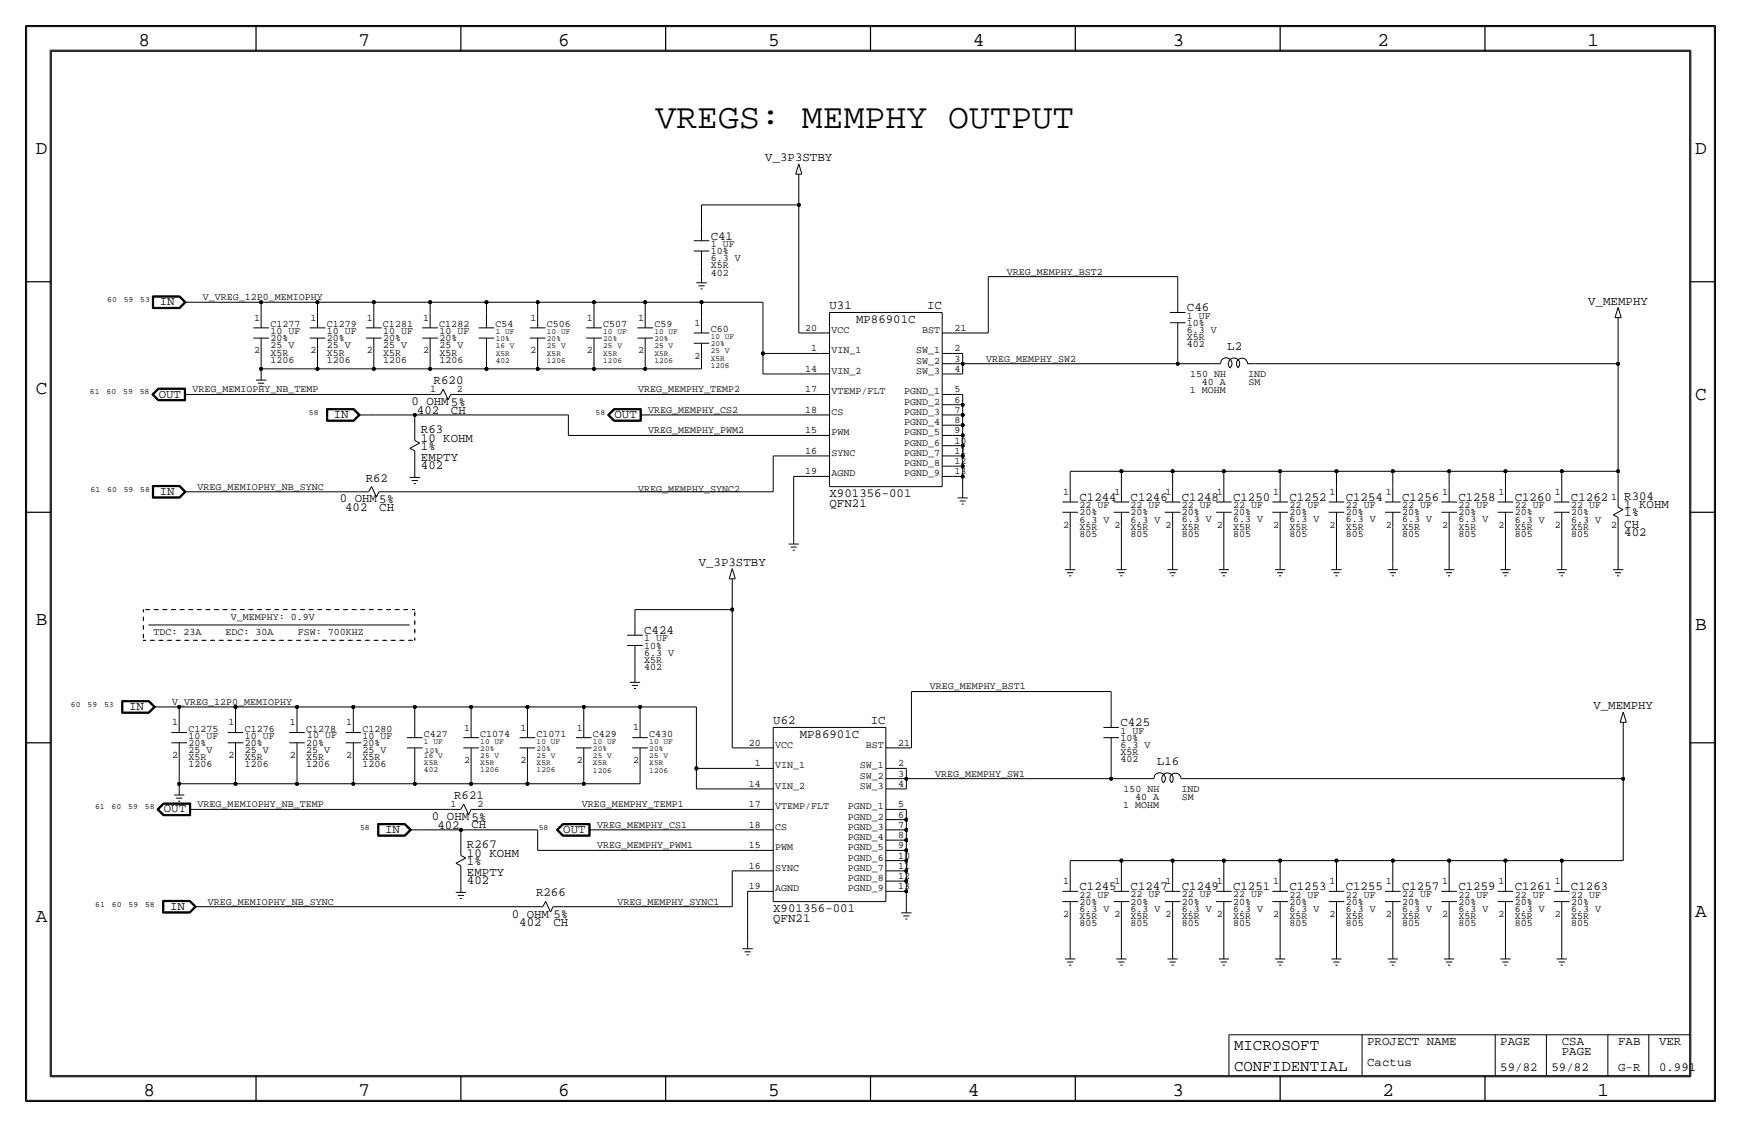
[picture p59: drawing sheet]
<svg xmlns="http://www.w3.org/2000/svg" width="432mm" height="279mm" viewBox="0 0 432 279" stroke-linecap="round" stroke-linejoin="round" font-family="sans-serif">
<defs><g id="words">
<text font-size="8.6" x="162.6" y="31.8">VREGS: MEMPHY OUTPUT</text>
<g font-size="4.8">
<text x="34.3" y="11.4">8</text>
<text x="88.9" y="11.4">7</text>
<text x="138.5" y="11.4">6</text>
<text x="190.5" y="11.4">5</text>
<text x="241.3" y="11.4">4</text>
<text x="290.8" y="11.4">3</text>
<text x="341.6" y="11.4">2</text>
<text x="393.7" y="11.4">1</text>
<text x="8.9" y="38.1">D</text>
<text x="420.4" y="38.1">D</text>
<text x="8.9" y="97.8">C</text>
<text x="420.4" y="99.1">C</text>
<text x="8.9" y="154.9">B</text>
<text x="420.4" y="156.2">B</text>
<text x="420.4" y="227.3">A</text>
<text x="8.9" y="228.6">A</text>
<text x="35.6" y="271.8">8</text>
<text x="88.9" y="271.8">7</text>
<text x="138.4" y="271.8">6</text>
<text x="190.5" y="271.8">5</text>
<text x="240" y="271.8">4</text>
<text x="290.8" y="271.8">3</text>
<text x="342.9" y="271.8">2</text>
<text x="396.2" y="271.8">1</text>
</g>
<g font-size="3.9">
<text x="306.1" y="260.4">MICROSOFT</text>
<text x="306.1" y="265.4">CONFIDENTIAL</text>
</g>
<g font-size="3.1">
<text x="189.8" y="40">V_3P3STBY</text>
<text x="176.3" y="59.4">C41</text>
<text x="39.6" y="75.7">IN</text>
<text x="205.7" y="76.7">U31</text>
<text x="229.9" y="76.7">IC</text>
<text x="294.4" y="77.2">C46</text>
<text x="393.9" y="75.5">V_MEMPHY</text>
<text x="212.3" y="80">MP86901C</text>
<text x="304.4" y="86.8">L2</text>
<text x="107.6" y="95.3">R620</text>
<text x="39.4" y="98.6">OUT</text>
<text x="102.1" y="100.3">0 OHM 5%</text>
<text x="82.8" y="103.6">IN</text>
<text x="103.4" y="102.6">402</text>
<text x="104.4" y="107.4">R63</text>
<text x="111.8" y="102.5">CH</text>
<text x="152.4" y="103.6">OUT</text>
<text x="104.4" y="111.5">1%</text>
<text x="104.4" y="109.5">10 KOHM</text>
<text x="90.7" y="119.4">R62</text>
<text x="104.4" y="116.3">402</text>
<text x="104.4" y="114.3">EMPTY</text>
<text x="39.6" y="122.7">IN</text>
<text x="84.3" y="124.5">0 OHM 5%</text>
<text x="205.7" y="125.7">QFN21</text>
<text x="205.7" y="123.2">X901356-001</text>
<text x="267.7" y="124.2">C1244</text>
<text x="280.4" y="124.2">C1246</text>
<text x="293.1" y="124.2">C1248</text>
<text x="305.8" y="124.2">C1250</text>
<text x="319.8" y="124.2">C1252</text>
<text x="333.8" y="124.2">C1254</text>
<text x="347.7" y="124.2">C1256</text>
<text x="361.7" y="124.2">C1258</text>
<text x="375.7" y="124.2">C1260</text>
<text x="389.6" y="124.2">C1262</text>
<text x="402.8" y="126">1 KOHM</text>
<text x="402.8" y="124">R304</text>
<text x="85.6" y="126.7">402</text>
<text x="94.1" y="126.6">CH</text>
<text x="402.8" y="130.8">CH</text>
<text x="402.8" y="128">1%</text>
<text x="402.8" y="132.8">402</text>
<text x="173.3" y="140.3">V_3P3STBY</text>
<text x="159.8" y="157.2">C424</text>
<text x="32" y="176">IN</text>
<text x="191.8" y="179.6">U62</text>
<text x="216" y="179.6">IC</text>
<text x="395.2" y="175.9">V_MEMPHY</text>
<text x="198.3" y="182.9">MP86901C</text>
<text x="277.9" y="180.1">C425</text>
<text x="286.9" y="189.6">L16</text>
<text x="40.6" y="201.4">OUT</text>
<text x="107.1" y="203.2">0 OHM 5%</text>
<text x="112.6" y="198.1">R621</text>
<text x="95.5" y="206.5">IN</text>
<text x="108.5" y="205.5">402</text>
<text x="116.9" y="205.4">CH</text>
<text x="139.7" y="206.5">OUT</text>
<text x="115.8" y="214.4">1%</text>
<text x="115.8" y="212.3">10 KOHM</text>
<text x="115.8" y="210.3">R267</text>
<text x="115.8" y="219.2">402</text>
<text x="115.8" y="217.2">EMPTY</text>
<text x="267.7" y="220.7">C1245</text>
<text x="280.4" y="220.7">C1247</text>
<text x="293.1" y="220.7">C1249</text>
<text x="305.8" y="220.7">C1251</text>
<text x="319.8" y="220.7">C1253</text>
<text x="333.8" y="220.7">C1255</text>
<text x="347.7" y="220.7">C1257</text>
<text x="361.7" y="220.7">C1259</text>
<text x="375.7" y="220.7">C1261</text>
<text x="389.6" y="220.7">C1263</text>
<text x="42.2" y="225.6">IN</text>
<text x="126.9" y="227.6">0 OHM 5%</text>
<text x="133" y="222.3">R266</text>
<text x="191.8" y="226.1">X901356-001</text>
<text x="128.8" y="229.6">402</text>
<text x="137.2" y="229.5">CH</text>
<text x="191.8" y="228.6">QFN21</text>
<text x="339.1" y="259.1">PROJECT NAME</text>
<text x="372.1" y="259.1">PAGE</text>
<text x="387.4" y="259.1">CSA</text>
<text x="387.4" y="261.6">PAGE</text>
<text x="401.3" y="259.1">FAB</text>
<text x="411.5" y="259.1">VER</text>
<text x="339.1" y="264.2">Cactus</text>
<text x="372.1" y="265.4">59/82</text>
<text x="384.8" y="265.4">59/82</text>
<text x="401.3" y="265.4">G-R</text>
<text x="411.5" y="265.4">0.991</text>
</g>
<g font-size="2.5">
<text x="176.3" y="61.2">1 UF</text>
<text x="176.3" y="64.8">6.3 V</text>
<text x="176.3" y="63">10%</text>
<text x="176.3" y="68.3">402</text>
<text x="176.3" y="66.5">X5R</text>
<text x="249.7" y="68.1">VREG_MEMPHY_BST2</text>
<text x="50.3" y="74.4">V_VREG_12P0_MEMIOPHY</text>
<text x="63" y="79.5">1</text>
<text x="67" y="81">C1277</text>
<text x="67.1" y="82.8">10 UF</text>
<text x="77" y="79.5">1</text>
<text x="81" y="81">C1279</text>
<text x="81" y="82.8">10 UF</text>
<text x="91" y="79.5">1</text>
<text x="95" y="81">C1281</text>
<text x="95" y="82.8">10 UF</text>
<text x="104.9" y="79.5">1</text>
<text x="109" y="81">C1282</text>
<text x="109" y="82.8">10 UF</text>
<text x="122.9" y="81">C54</text>
<text x="131.6" y="79.5">1</text>
<text x="135.6" y="81">C506</text>
<text x="145.6" y="79.5">1</text>
<text x="149.6" y="81">C507</text>
<text x="158.3" y="79.5">1</text>
<text x="162.3" y="81">C59</text>
<text x="172.2" y="80.8">1</text>
<text x="176.3" y="82.3">C60</text>
<text x="199.7" y="82">20</text>
<text x="206.2" y="82.6">VCC</text>
<text x="228.7" y="82.6">BST</text>
<text x="236.7" y="82">21</text>
<text x="294.4" y="79">1 UF</text>
<text x="294.4" y="82.5">6.3 V</text>
<text x="294.4" y="80.8">10%</text>
<text x="63" y="87.6">2</text>
<text x="67.1" y="84.6">20%</text>
<text x="67.1" y="89.9">1206</text>
<text x="67.1" y="88.1">X5R</text>
<text x="67.1" y="86.4">25 V</text>
<text x="77" y="87.6">2</text>
<text x="81" y="84.6">20%</text>
<text x="81" y="88.1">X5R</text>
<text x="81" y="86.4">25 V</text>
<text x="81" y="89.9">1206</text>
<text x="91" y="87.6">2</text>
<text x="95" y="86.4">25 V</text>
<text x="95" y="88.1">X5R</text>
<text x="95" y="89.9">1206</text>
<text x="95" y="84.6">20%</text>
<text x="104.9" y="87.6">2</text>
<text x="109" y="86.4">25 V</text>
<text x="109" y="88.1">X5R</text>
<text x="109" y="89.9">1206</text>
<text x="109" y="84.6">20%</text>
<text x="131.6" y="87.6">2</text>
<text x="145.6" y="87.6">2</text>
<text x="158.3" y="87.6">2</text>
<text x="172.2" y="88.9">2</text>
<text x="201.2" y="87.1">1</text>
<text x="206.2" y="87.6">VIN_1</text>
<text x="227.2" y="87.6">SW_1</text>
<text x="236.7" y="89.7">3</text>
<text x="236.7" y="87.1">2</text>
<text x="244.6" y="89.7">VREG_MEMPHY_SW2</text>
<text x="294.4" y="84.3">X5R</text>
<text x="294.4" y="86.1">402</text>
<text x="199.7" y="92.2">14</text>
<text x="206.2" y="92.7">VIN_2</text>
<text x="227.2" y="92.7">SW_3</text>
<text x="227.2" y="90.2">SW_2</text>
<text x="236.7" y="92.2">4</text>
<text x="295.2" y="93.5">150 NH</text>
<text x="298.1" y="95.5">40 A</text>
<text x="309.6" y="93.6">IND</text>
<text x="309.6" y="95.5">SM</text>
<text x="47.8" y="97.3">VREG_MEMIOPHY_NB_TEMP</text>
<text x="106.7" y="97.3">1</text>
<text x="113.3" y="97.3">2</text>
<text x="158.2" y="97.3">VREG_MEMPHY_TEMP2</text>
<text x="199.7" y="97.3">17</text>
<text x="206.2" y="97.8">VTEMP/FLT</text>
<text x="224.2" y="100.3">PGND_2</text>
<text x="224.2" y="97.8">PGND_1</text>
<text x="236.7" y="99.8">6</text>
<text x="236.7" y="97.3">5</text>
<text x="295.1" y="97.5">1 MOHM</text>
<text x="160.8" y="107.4">VREG_MEMPHY_PWM2</text>
<text x="160.8" y="102.4">VREG_MEMPHY_CS2</text>
<text x="199.7" y="107.4">15</text>
<text x="199.7" y="102.3">18</text>
<text x="206.2" y="102.9">CS</text>
<text x="206.2" y="107.9">PWM</text>
<text x="224.2" y="107.9">PGND_5</text>
<text x="224.2" y="105.4">PGND_4</text>
<text x="224.2" y="102.9">PGND_3</text>
<text x="236.7" y="107.4">9</text>
<text x="236.7" y="104.9">8</text>
<text x="236.7" y="102.3">7</text>
<text x="199.7" y="112.5">16</text>
<text x="206.2" y="113">SYNC</text>
<text x="224.2" y="113">PGND_7</text>
<text x="224.2" y="110.5">PGND_6</text>
<text x="236.7" y="112.5">11</text>
<text x="236.7" y="110">10</text>
<text x="199.7" y="117.6">19</text>
<text x="206.2" y="118.1">AGND</text>
<text x="224.2" y="118.1">PGND_9</text>
<text x="224.2" y="115.6">PGND_8</text>
<text x="236.7" y="117.6">13</text>
<text x="236.7" y="115">12</text>
<text x="49" y="121.4">VREG_MEMIOPHY_NB_SYNC</text>
<text x="158.3" y="121.9">VREG_MEMPHY_SYNC2</text>
<text x="263.7" y="122.7">1</text>
<text x="267.7" y="126">22 UF</text>
<text x="276.4" y="122.7">1</text>
<text x="280.4" y="126">22 UF</text>
<text x="289.1" y="122.7">1</text>
<text x="293.1" y="126">22 UF</text>
<text x="301.8" y="122.7">1</text>
<text x="305.8" y="126">22 UF</text>
<text x="315.8" y="122.7">1</text>
<text x="319.8" y="126">22 UF</text>
<text x="329.7" y="122.7">1</text>
<text x="333.8" y="126">22 UF</text>
<text x="343.7" y="122.7">1</text>
<text x="347.7" y="126">22 UF</text>
<text x="357.7" y="122.7">1</text>
<text x="361.7" y="126">22 UF</text>
<text x="371.6" y="122.7">1</text>
<text x="375.7" y="126">22 UF</text>
<text x="385.6" y="122.7">1</text>
<text x="389.6" y="126">22 UF</text>
<text x="399.6" y="124">1</text>
<text x="263.7" y="130.8">2</text>
<text x="267.7" y="131.3">X5R</text>
<text x="267.7" y="127.8">20%</text>
<text x="267.7" y="129.5">6.3 V</text>
<text x="276.4" y="130.8">2</text>
<text x="280.4" y="129.5">6.3 V</text>
<text x="280.4" y="127.8">20%</text>
<text x="280.4" y="131.3">X5R</text>
<text x="289.1" y="130.8">2</text>
<text x="293.1" y="127.7">20%</text>
<text x="293.1" y="131.3">X5R</text>
<text x="293.1" y="129.5">6.3 V</text>
<text x="301.8" y="130.8">2</text>
<text x="305.8" y="131.3">X5R</text>
<text x="305.8" y="129.5">6.3 V</text>
<text x="305.8" y="127.8">20%</text>
<text x="315.8" y="130.8">2</text>
<text x="319.8" y="131.3">X5R</text>
<text x="319.8" y="127.8">20%</text>
<text x="319.8" y="129.5">6.3 V</text>
<text x="329.7" y="130.8">2</text>
<text x="333.8" y="127.8">20%</text>
<text x="333.8" y="131.3">X5R</text>
<text x="333.8" y="129.5">6.3 V</text>
<text x="343.7" y="130.8">2</text>
<text x="347.7" y="127.8">20%</text>
<text x="347.7" y="131.3">X5R</text>
<text x="347.7" y="129.5">6.3 V</text>
<text x="357.7" y="130.8">2</text>
<text x="361.7" y="127.8">20%</text>
<text x="361.7" y="131.3">X5R</text>
<text x="361.7" y="129.5">6.3 V</text>
<text x="371.6" y="130.8">2</text>
<text x="375.7" y="131.3">X5R</text>
<text x="375.7" y="127.8">20%</text>
<text x="375.7" y="129.5">6.3 V</text>
<text x="385.6" y="130.8">2</text>
<text x="389.6" y="129.5">6.3 V</text>
<text x="389.6" y="127.8">20%</text>
<text x="389.6" y="131.3">X5R</text>
<text x="399.6" y="130.8">2</text>
<text x="267.7" y="133.1">805</text>
<text x="280.4" y="133.1">805</text>
<text x="293.1" y="133.1">805</text>
<text x="305.8" y="133.1">805</text>
<text x="319.8" y="133.1">805</text>
<text x="333.8" y="133.1">805</text>
<text x="347.7" y="133.1">805</text>
<text x="361.7" y="133.1">805</text>
<text x="375.7" y="133.1">805</text>
<text x="389.6" y="133.1">805</text>
<text x="57.2" y="153.7">V_MEMPHY: 0.9V</text>
<text x="38.1" y="157.5">TDC: 23A</text>
<text x="56" y="157.5">EDC: 30A</text>
<text x="73.8" y="157.5">FSW: 700KHZ</text>
<text x="159.8" y="159">1 UF</text>
<text x="159.8" y="160.8">10%</text>
<text x="159.8" y="162.6">6.3 V</text>
<text x="159.8" y="164.3">X5R</text>
<text x="159.8" y="166.1">402</text>
<text x="230.6" y="170.9">VREG_MEMPHY_BST1</text>
<text x="42.7" y="174.8">V_VREG_12P0_MEMIOPHY</text>
<text x="42.7" y="179.8">1</text>
<text x="56.7" y="179.8">1</text>
<text x="71.9" y="179.8">1</text>
<text x="85.9" y="179.8">1</text>
<text x="46.7" y="181.4">C1275</text>
<text x="46.7" y="184.9">20%</text>
<text x="46.7" y="183.1">10 UF</text>
<text x="60.7" y="181.4">C1276</text>
<text x="60.7" y="183.1">10 UF</text>
<text x="60.7" y="184.9">20%</text>
<text x="75.9" y="181.4">C1278</text>
<text x="75.9" y="184.9">20%</text>
<text x="76.2" y="182.9">10 UF</text>
<text x="89.9" y="181.4">C1280</text>
<text x="89.9" y="184.9">20%</text>
<text x="89.9" y="183.1">10 UF</text>
<text x="105.2" y="182.6">C427</text>
<text x="115.1" y="181.1">1</text>
<text x="119.1" y="182.6">C1074</text>
<text x="129.1" y="181.1">1</text>
<text x="133.1" y="182.6">C1071</text>
<text x="143" y="181.1">1</text>
<text x="147.1" y="182.6">C429</text>
<text x="157" y="181.1">1</text>
<text x="161" y="182.6">C430</text>
<text x="185.7" y="184.9">20</text>
<text x="192.3" y="185.4">VCC</text>
<text x="214.7" y="185.4">BST</text>
<text x="222.8" y="184.9">21</text>
<text x="277.9" y="183.6">10%</text>
<text x="277.9" y="181.9">1 UF</text>
<text x="277.9" y="185.4">6.3 V</text>
<text x="42.7" y="188">2</text>
<text x="46.7" y="190.2">1206</text>
<text x="46.7" y="188.5">X5R</text>
<text x="46.7" y="186.7">25 V</text>
<text x="56.7" y="188">2</text>
<text x="60.7" y="186.7">25 V</text>
<text x="60.7" y="188.5">X5R</text>
<text x="60.7" y="190.2">1206</text>
<text x="71.9" y="188">2</text>
<text x="75.9" y="190.2">1206</text>
<text x="75.9" y="188.5">X5R</text>
<text x="75.9" y="186.7">25 V</text>
<text x="85.9" y="188">2</text>
<text x="89.9" y="188.5">X5R</text>
<text x="89.9" y="190.2">1206</text>
<text x="89.9" y="186.7">25 V</text>
<text x="115.1" y="189.2">2</text>
<text x="129.1" y="189.2">2</text>
<text x="143" y="189.2">2</text>
<text x="157" y="189.2">2</text>
<text x="187.2" y="190">1</text>
<text x="192.3" y="190.5">VIN_1</text>
<text x="213.2" y="190.5">SW_1</text>
<text x="222.8" y="190">2</text>
<text x="277.9" y="187.2">X5R</text>
<text x="277.9" y="189">402</text>
<text x="185.7" y="195.1">14</text>
<text x="192.3" y="195.6">VIN_2</text>
<text x="213.2" y="195.6">SW_3</text>
<text x="213.2" y="193">SW_2</text>
<text x="222.8" y="195.1">4</text>
<text x="222.8" y="192.5">3</text>
<text x="231.9" y="192.5">VREG_MEMPHY_SW1</text>
<text x="278.6" y="196.3">150 NH</text>
<text x="293.1" y="196.4">IND</text>
<text x="49" y="200.1">VREG_MEMIOPHY_NB_TEMP</text>
<text x="111.7" y="200.2">1</text>
<text x="118.4" y="200.2">2</text>
<text x="144.3" y="200.2">VREG_MEMPHY_TEMP1</text>
<text x="185.7" y="200.2">17</text>
<text x="192.3" y="200.7">VTEMP/FLT</text>
<text x="210.3" y="203.2">PGND_2</text>
<text x="210.3" y="200.7">PGND_1</text>
<text x="222.8" y="202.7">6</text>
<text x="222.8" y="200.1">5</text>
<text x="278.6" y="200.4">1 MOHM</text>
<text x="281.6" y="198.4">40 A</text>
<text x="293.1" y="198.4">SM</text>
<text x="148.1" y="205.2">VREG_MEMPHY_CS1</text>
<text x="185.7" y="205.2">18</text>
<text x="192.3" y="205.7">CS</text>
<text x="210.3" y="208.3">PGND_4</text>
<text x="210.3" y="205.7">PGND_3</text>
<text x="222.8" y="207.8">8</text>
<text x="222.8" y="205.2">7</text>
<text x="148.1" y="210.3">VREG_MEMPHY_PWM1</text>
<text x="185.7" y="215.4">16</text>
<text x="185.7" y="210.3">15</text>
<text x="192.3" y="215.9">SYNC</text>
<text x="192.3" y="210.8">PWM</text>
<text x="210.3" y="215.9">PGND_7</text>
<text x="210.3" y="213.4">PGND_6</text>
<text x="210.3" y="210.8">PGND_5</text>
<text x="222.8" y="215.4">11</text>
<text x="222.8" y="212.8">10</text>
<text x="222.8" y="210.3">9</text>
<text x="185.7" y="220.5">19</text>
<text x="192.3" y="221">AGND</text>
<text x="210.3" y="221">PGND_9</text>
<text x="210.3" y="218.4">PGND_8</text>
<text x="222.8" y="220.5">13</text>
<text x="222.8" y="217.9">12</text>
<text x="263.7" y="219.2">1</text>
<text x="276.4" y="219.2">1</text>
<text x="289.1" y="219.2">1</text>
<text x="301.8" y="219.2">1</text>
<text x="315.8" y="219.2">1</text>
<text x="329.7" y="219.2">1</text>
<text x="343.7" y="219.2">1</text>
<text x="357.7" y="219.2">1</text>
<text x="371.6" y="219.2">1</text>
<text x="385.6" y="219.2">1</text>
<text x="51.6" y="224.3">VREG_MEMIOPHY_NB_SYNC</text>
<text x="153.2" y="224.3">VREG_MEMPHY_SYNC1</text>
<text x="263.7" y="227.3">2</text>
<text x="267.7" y="222.5">22 UF</text>
<text x="267.7" y="224.3">20%</text>
<text x="267.7" y="226.1">6.3 V</text>
<text x="267.7" y="227.8">X5R</text>
<text x="276.4" y="227.3">2</text>
<text x="280.4" y="226.1">6.3 V</text>
<text x="280.4" y="224.3">20%</text>
<text x="280.4" y="222.5">22 UF</text>
<text x="280.4" y="227.8">X5R</text>
<text x="289.1" y="227.3">2</text>
<text x="293.1" y="227.8">X5R</text>
<text x="293.1" y="222.5">22 UF</text>
<text x="293.1" y="224.3">20%</text>
<text x="293.1" y="226.1">6.3 V</text>
<text x="301.8" y="227.3">2</text>
<text x="305.8" y="222.5">22 UF</text>
<text x="305.8" y="224.3">20%</text>
<text x="305.8" y="226.1">6.3 V</text>
<text x="305.8" y="227.8">X5R</text>
<text x="315.8" y="227.3">2</text>
<text x="319.8" y="222.5">22 UF</text>
<text x="319.8" y="224.3">20%</text>
<text x="319.8" y="227.8">X5R</text>
<text x="319.8" y="226.1">6.3 V</text>
<text x="329.7" y="227.3">2</text>
<text x="333.8" y="222.5">22 UF</text>
<text x="333.8" y="226.1">6.3 V</text>
<text x="333.8" y="224.3">20%</text>
<text x="333.8" y="227.8">X5R</text>
<text x="343.7" y="227.3">2</text>
<text x="347.7" y="224.3">20%</text>
<text x="347.7" y="222.5">22 UF</text>
<text x="347.7" y="227.8">X5R</text>
<text x="347.7" y="226.1">6.3 V</text>
<text x="357.7" y="227.3">2</text>
<text x="361.7" y="227.8">X5R</text>
<text x="361.7" y="224.3">20%</text>
<text x="361.7" y="222.5">22 UF</text>
<text x="361.7" y="226.1">6.3 V</text>
<text x="371.6" y="227.3">2</text>
<text x="375.7" y="226.1">6.3 V</text>
<text x="375.7" y="222.5">22 UF</text>
<text x="375.7" y="224.3">20%</text>
<text x="375.7" y="227.8">X5R</text>
<text x="385.6" y="227.3">2</text>
<text x="389.6" y="224.3">20%</text>
<text x="389.6" y="222.5">22 UF</text>
<text x="389.6" y="227.8">X5R</text>
<text x="389.6" y="226.1">6.3 V</text>
<text x="267.7" y="229.6">805</text>
<text x="280.4" y="229.6">805</text>
<text x="293.1" y="229.6">805</text>
<text x="305.8" y="229.6">805</text>
<text x="319.8" y="229.6">805</text>
<text x="333.8" y="229.6">805</text>
<text x="347.7" y="229.6">805</text>
<text x="361.7" y="229.6">805</text>
<text x="375.7" y="229.6">805</text>
<text x="389.6" y="229.6">805</text>
</g>
<g font-size="2">
<text x="26.6" y="74.9">60</text>
<text x="30.7" y="74.9">59</text>
<text x="34.8" y="74.9">53</text>
<text x="122.9" y="82.8">1 UF</text>
<text x="135.6" y="82.8">10 UF</text>
<text x="149.6" y="82.8">10 UF</text>
<text x="162.3" y="82.8">10 UF</text>
<text x="122.9" y="84.6">10%</text>
<text x="122.9" y="86.4">16 V</text>
<text x="122.9" y="89.9">402</text>
<text x="122.9" y="88.1">X5R</text>
<text x="135.6" y="88.1">X5R</text>
<text x="135.6" y="86.4">25 V</text>
<text x="135.6" y="89.9">1206</text>
<text x="135.6" y="84.6">20%</text>
<text x="149.6" y="88.1">X5R</text>
<text x="149.6" y="84.6">20%</text>
<text x="149.6" y="86.4">25 V</text>
<text x="149.6" y="89.9">1206</text>
<text x="162.3" y="88.1">X5R</text>
<text x="162.3" y="84.6">20%</text>
<text x="162.3" y="86.4">25 V</text>
<text x="162.3" y="89.9">1206</text>
<text x="176.3" y="89.4">X5R</text>
<text x="176.3" y="85.9">20%</text>
<text x="176.3" y="87.6">25 V</text>
<text x="176.3" y="84.1">10 UF</text>
<text x="176.3" y="91.2">1206</text>
<text x="22.3" y="97.8">61</text>
<text x="26.4" y="97.8">60</text>
<text x="30.5" y="97.8">59</text>
<text x="34.6" y="97.8">58</text>
<text x="76.6" y="102.9">58</text>
<text x="147.7" y="102.9">58</text>
<text x="22.5" y="121.9">61</text>
<text x="26.6" y="121.9">60</text>
<text x="30.7" y="121.9">59</text>
<text x="34.8" y="121.9">58</text>
<text x="17.6" y="175.3">60</text>
<text x="21.7" y="175.3">59</text>
<text x="25.8" y="175.3">53</text>
<text x="105.2" y="184.4">1 UF</text>
<text x="119.1" y="184.4">10 UF</text>
<text x="133.1" y="184.4">10 UF</text>
<text x="147.1" y="184.4">10 UF</text>
<text x="161" y="184.4">10 UF</text>
<text x="105.2" y="188">16 V</text>
<text x="105.2" y="191.5">402</text>
<text x="105.2" y="189.7">X5R</text>
<text x="105.4" y="186.7">10%</text>
<text x="119.1" y="186.2">20%</text>
<text x="119.1" y="188">25 V</text>
<text x="119.1" y="189.7">X5R</text>
<text x="119.1" y="191.5">1206</text>
<text x="133.1" y="191.5">1206</text>
<text x="133.1" y="189.7">X5R</text>
<text x="133.1" y="188">25 V</text>
<text x="133.1" y="186.2">20%</text>
<text x="147.1" y="191.5">1206</text>
<text x="147.1" y="189.7">X5R</text>
<text x="147.1" y="188">25 V</text>
<text x="147.1" y="186.2">20%</text>
<text x="161" y="186.2">20%</text>
<text x="161" y="191.5">1206</text>
<text x="161" y="189.7">X5R</text>
<text x="161" y="188">25 V</text>
<text x="23.6" y="200.7">61</text>
<text x="27.7" y="200.7">60</text>
<text x="31.8" y="200.7">59</text>
<text x="35.9" y="200.7">58</text>
<text x="89.3" y="205.7">58</text>
<text x="133.6" y="205.7">58</text>
<text x="23.6" y="224.8">61</text>
<text x="27.7" y="224.8">60</text>
<text x="31.9" y="224.8">59</text>
<text x="36" y="224.8">58</text>
</g>
</g></defs>
<!-- layer: Nets -->
<g fill="none" stroke="#000" stroke-width=".25">
<path d="M174 50.8h24.1zM174 50.8v5.1zM198.1 50.8v31.7zM198.1 44.5v6.3zM48.3 74.9h16.5zM64.8 74.9h13.9zM64.8 74.9v2.6zM78.7 74.9h14zM78.7 74.9v2.6zM92.7 74.9h14zM92.7 74.9v2.6zM106.7 74.9h13.9z"/>
<path d="M106.7 74.9v2.6zM120.6 74.9h12.7zM120.6 74.9v2.6zM133.3 74.9h14zM133.3 74.9v2.6zM147.3 74.9h12.7zM147.3 74.9v2.6zM160 74.9h14zM160 74.9v2.6zM174 74.9h15.2zM174 74.9v3.8zM174 66v2.6z"/>
<path d="M189.2 74.9v12.7zM245.1 68.6v14zM245.1 68.6h47zM292.1 68.6v5.1zM48.3 97.8h58.4zM64.8 91.4h13.9zM64.8 87.6v3.8zM64.8 91.4v1.3zM78.7 91.4h14zM78.7 87.6v3.8zM92.7 91.4h14zM92.7 87.6v3.8z"/>
<path d="M106.7 91.4h13.9zM106.7 87.6v3.8zM114.3 97.8h88.9zM120.6 91.4h12.7zM120.6 87.6v3.8zM133.3 91.4h14zM133.3 87.6v3.8zM147.3 91.4h12.7zM147.3 87.6v3.8zM160 91.4h14zM160 87.6v3.8zM174 88.9v2.5z"/>
<path d="M189.2 87.6h14zM189.2 87.6v5.1zM189.2 92.7h14zM198.1 82.5h5.1zM236.2 82.5h8.9zM236.2 87.6h2.6zM236.2 92.7h2.6zM236.2 97.8h2.6zM236.2 90.2h2.6zM238.8 87.6v2.6zM238.8 90.2h53.3zM238.8 90.2v2.5z"/>
<path d="M238.8 97.8v2.5zM292.1 90.2h8.9zM292.1 83.8v6.4zM311.1 90.2h90.2zM401.3 90.2v26.6zM401.3 80v10.2zM91.4 102.9h11.5zM102.9 102.9h38.1zM102.9 102.9v3.8zM102.9 114.3v2.5zM141 102.9v5zM141 107.9h62.2z"/>
<path d="M161.3 102.9h41.9zM191.8 113v8.9zM191.8 113h11.4zM196.8 118.1h6.4zM196.8 118.1v15.3zM236.2 115.6h2.6zM236.2 118.1h2.6zM236.2 113h2.6zM236.2 110.5h2.6zM236.2 107.9h2.6zM236.2 102.9h2.6zM236.2 100.3h2.6z"/>
<path d="M236.2 105.4h2.6zM238.8 113v2.6zM238.8 115.6v2.5zM238.8 118.1v3.8zM238.8 110.5v2.5zM238.8 107.9v2.6zM238.8 105.4v2.5zM238.8 102.9v2.5zM238.8 100.3v2.6zM265.4 116.8h12.7zM265.4 116.8v3.8zM278.1 116.8v3.9z"/>
<path d="M278.1 116.8h12.7zM290.8 116.8h12.7zM290.8 116.8v3.9zM303.5 116.8h14zM303.5 116.8v3.9zM317.5 116.8h14zM317.5 116.8v3.9zM331.5 116.8h13.9zM331.5 116.8v3.9zM345.4 116.8h14zM345.4 116.8v3.9zM359.4 116.8v3.9z"/>
<path d="M359.4 116.8h14zM373.4 116.8h13.9zM373.4 116.8v3.9zM387.3 116.8h14zM387.3 116.8v3.9zM401.3 116.8v6.4zM48.3 121.9h40.6zM96.5 121.9h95.3zM265.4 130.8v8.9zM278.1 130.8v8.9zM290.8 130.8v8.9zM303.5 130.8v8.9z"/>
<path d="M317.5 130.8v8.9zM331.5 130.8v8.9zM345.4 130.8v8.9zM359.4 130.8v8.9zM373.4 130.8v8.9zM387.3 130.8v8.9zM401.3 130.8v8.9zM36.8 154.9h64.8zM157.5 151.1h24.1zM157.5 151.1v2.6zM181.6 151.1v34.3zM181.6 144.8v6.3z"/>
<path d="M40.6 175.3h3.8zM44.4 175.3h14zM44.4 175.3v2.5zM58.4 175.3h15.3zM58.4 175.3v2.5zM73.7 175.3h13.9zM73.7 175.3v2.5zM87.6 175.3h15.3zM87.6 175.3v2.5zM102.9 175.3h13.9zM102.9 175.3v3.8zM116.8 175.3h14z"/>
<path d="M116.8 175.3v3.8zM130.8 175.3h14zM130.8 175.3v3.8zM144.8 175.3h13.9zM144.8 175.3v3.8zM157.5 163.8v3.8zM158.7 175.3h14zM158.7 175.3v3.8zM172.7 175.3v15.2zM226.1 171.4v14zM226.1 171.4h49.5zM275.6 171.4v5.1z"/>
<path d="M44.4 194.3h14zM44.4 188v6.3zM44.4 194.3v1.3zM58.4 194.3h15.3zM58.4 188v6.3zM73.7 194.3h13.9zM73.7 188v6.3zM87.6 194.3h15.3zM87.6 188v6.3zM102.9 194.3h13.9zM102.9 189.2v5.1zM116.8 194.3h14z"/>
<path d="M116.8 189.2v5.1zM130.8 194.3h14zM130.8 189.2v5.1zM144.8 189.2v5.1zM144.8 194.3h13.9zM158.7 189.2v5.1zM172.7 190.5h16.5zM172.7 190.5v5.1zM172.7 195.6h16.5zM181.6 185.4h7.6zM222.2 185.4h3.9zM222.2 190.5h2.6z"/>
<path d="M222.2 195.6h2.6zM222.3 193h2.5zM224.8 190.5v2.5zM224.8 193h50.8zM224.8 193v2.6zM275.6 193h8.9zM275.6 186.7v6.3zM294.6 193h108zM402.6 193v20.4zM402.6 180.3v12.7zM49.5 200.7h62.3zM104.1 205.7h10.2z"/>
<path d="M114.3 217.2v2.5zM114.3 205.7v3.8zM114.3 205.7h19zM119.4 200.7h69.8zM133.3 210.8h55.9zM133.3 205.7v5.1zM148.6 205.7h40.6zM181.6 215.9h7.6zM181.6 215.9v8.9zM222.2 215.9h2.6zM222.2 218.4h2.6zM222.2 213.4h2.6z"/>
<path d="M222.2 210.8h2.6zM222.2 208.3h2.6zM222.2 205.7h2.6zM222.2 203.2h2.6zM222.3 200.7h2.5zM224.8 213.4v2.5zM224.8 215.9v2.5zM224.8 218.4v2.6zM224.8 210.8v2.6zM224.8 208.3v2.5zM224.8 205.7v2.6zM224.8 203.2v2.5z"/>
<path d="M224.8 200.7v2.5zM265.4 213.4h12.7zM265.4 213.4v3.8zM278.1 213.4v3.8zM278.1 213.4h12.7zM290.8 213.4h12.7zM290.8 213.4v3.8zM303.5 213.4h14zM303.5 213.4v3.8zM317.5 213.4h14zM317.5 213.4v3.8zM331.5 213.4v3.8z"/>
<path d="M331.5 213.4h13.9zM345.4 213.4h14zM345.4 213.4v3.8zM359.4 213.4v3.8zM359.4 213.4h14zM373.4 213.4h13.9zM373.4 213.4v3.8zM387.3 213.4h15.3zM387.3 213.4v3.8zM50.8 224.8h81.3zM139.7 224.8h41.9zM185.4 221h3.8z"/>
<path d="M185.4 221v12.7zM222.2 221h2.6zM224.8 221v3.8zM265.4 227.3v8.9zM278.1 227.3v8.9zM290.8 227.3v8.9zM303.5 227.3v8.9zM317.5 227.3v8.9zM331.5 227.3v8.9zM345.4 227.3v8.9zM359.4 227.3v8.9zM373.4 227.3v8.9z"/>
<path d="M387.3 227.3v8.9z"/>
</g>
<path d="M35.6 158.8h67.3zM35.6 151.1v7.6zM35.6 151.1h67.3zM102.9 151.1v7.7z" fill="none" stroke="#000" stroke-width=".25" stroke-dasharray=".7 1.4" stroke-linecap="butt"/>
<g fill="#000" stroke="#000" stroke-width=".25">
<circle cx="198.1" cy="50.8" r=".41"/>
<circle cx="64.8" cy="74.9" r=".41"/>
<circle cx="78.7" cy="74.9" r=".41"/>
<circle cx="92.7" cy="74.9" r=".41"/>
<circle cx="106.7" cy="74.9" r=".41"/>
<circle cx="120.6" cy="74.9" r=".41"/>
<circle cx="133.3" cy="74.9" r=".41"/>
<circle cx="147.3" cy="74.9" r=".41"/>
<circle cx="160" cy="74.9" r=".41"/>
<circle cx="174" cy="74.9" r=".41"/>
<circle cx="64.8" cy="91.4" r=".41"/>
<circle cx="78.7" cy="91.4" r=".41"/>
<circle cx="92.7" cy="91.4" r=".41"/>
<circle cx="106.7" cy="91.4" r=".41"/>
<circle cx="120.6" cy="91.4" r=".41"/>
<circle cx="133.3" cy="91.4" r=".41"/>
<circle cx="147.3" cy="91.4" r=".41"/>
<circle cx="160" cy="91.4" r=".41"/>
<circle cx="189.2" cy="87.6" r=".41"/>
<circle cx="238.8" cy="90.2" r=".41"/>
<circle cx="292.1" cy="90.2" r=".41"/>
<circle cx="401.3" cy="90.2" r=".41"/>
<circle cx="102.9" cy="102.9" r=".41"/>
<circle cx="238.8" cy="115.6" r=".41"/>
<circle cx="238.8" cy="108" r=".41"/>
<circle cx="238.8" cy="118.1" r=".41"/>
<circle cx="238.8" cy="102.9" r=".41"/>
<circle cx="238.8" cy="110.5" r=".41"/>
<circle cx="238.8" cy="113" r=".41"/>
<circle cx="238.8" cy="100.3" r=".41"/>
<circle cx="238.8" cy="105.4" r=".41"/>
<circle cx="278.1" cy="116.8" r=".41"/>
<circle cx="290.8" cy="116.8" r=".41"/>
<circle cx="303.5" cy="116.8" r=".41"/>
<circle cx="317.5" cy="116.8" r=".41"/>
<circle cx="331.5" cy="116.8" r=".41"/>
<circle cx="345.4" cy="116.8" r=".41"/>
<circle cx="359.4" cy="116.8" r=".41"/>
<circle cx="373.4" cy="116.8" r=".41"/>
<circle cx="387.3" cy="116.8" r=".41"/>
<circle cx="401.3" cy="116.8" r=".41"/>
<circle cx="181.6" cy="151.1" r=".41"/>
<circle cx="44.4" cy="175.3" r=".41"/>
<circle cx="58.4" cy="175.3" r=".41"/>
<circle cx="73.7" cy="175.3" r=".41"/>
<circle cx="87.6" cy="175.3" r=".41"/>
<circle cx="102.9" cy="175.3" r=".41"/>
<circle cx="116.8" cy="175.3" r=".41"/>
<circle cx="130.8" cy="175.3" r=".41"/>
<circle cx="144.8" cy="175.3" r=".41"/>
<circle cx="158.7" cy="175.3" r=".41"/>
<circle cx="44.4" cy="194.3" r=".41"/>
<circle cx="58.4" cy="194.3" r=".41"/>
<circle cx="73.7" cy="194.3" r=".41"/>
<circle cx="87.6" cy="194.3" r=".41"/>
<circle cx="102.9" cy="194.3" r=".41"/>
<circle cx="116.8" cy="194.3" r=".41"/>
<circle cx="130.8" cy="194.3" r=".41"/>
<circle cx="144.8" cy="194.3" r=".41"/>
<circle cx="172.7" cy="190.5" r=".41"/>
<circle cx="224.8" cy="193" r=".41"/>
<circle cx="275.6" cy="193" r=".41"/>
<circle cx="402.6" cy="193" r=".41"/>
<circle cx="114.3" cy="205.7" r=".41"/>
<circle cx="224.8" cy="218.4" r=".41"/>
<circle cx="224.8" cy="213.4" r=".41"/>
<circle cx="224.8" cy="205.7" r=".41"/>
<circle cx="224.8" cy="203.2" r=".41"/>
<circle cx="224.8" cy="208.3" r=".41"/>
<circle cx="224.8" cy="210.8" r=".41"/>
<circle cx="224.8" cy="215.9" r=".41"/>
<circle cx="278.1" cy="213.4" r=".41"/>
<circle cx="290.8" cy="213.4" r=".41"/>
<circle cx="303.5" cy="213.4" r=".41"/>
<circle cx="317.5" cy="213.4" r=".41"/>
<circle cx="331.5" cy="213.4" r=".41"/>
<circle cx="345.4" cy="213.4" r=".41"/>
<circle cx="359.4" cy="213.4" r=".41"/>
<circle cx="373.4" cy="213.4" r=".41"/>
<circle cx="387.3" cy="213.4" r=".41"/>
<circle cx="224.8" cy="221" r=".41"/>
</g>
<!-- layer: Components -->
<g fill="none" stroke="#000" stroke-width=".25">
<path d="M172.1 59.7h3.8zM174 55.9v3.8zM197.4 43.2h1.5zM198.1 43.2v1.3zM198.1 40.6l.8 2.6zM198.1 40.6l-.7 2.6zM37.8 73.4v3.1zM37.8 76.5h6.8zM37.8 73.4h6.8zM37.9 73.5h6.7zM37.9 73.5v2.9zM37.9 76.4h6.7z"/>
<path d="M38 73.6h6.5zM38 73.6v2.7zM38 76.3h6.5zM38.1 73.7h6.4zM38.1 73.7v2.5zM38.1 76.2h6.4zM44.5 73.7l1.2 1.2zM44.5 76.3l1.4-1.4zM44.5 73.6l1.4 1.3zM44.6 76.4l1.4-1.5zM44.6 73.5l1.4 1.4zM44.6 73.4l1.6 1.5z"/>
<path d="M44.6 76.5l1.6-1.6zM45.7 74.9l-1.2 1.3zM45.7 74.9h2.6zM64.8 77.5v3.8zM78.7 77.5v3.8zM92.7 77.5v3.8zM106.7 77.5v3.8zM120.7 77.5v3.8zM133.4 77.5v3.8zM147.3 77.5v3.8zM160 77.5v3.8zM172.1 62.2h3.8z"/>
<path d="M172.7 70.1h2.6zM173.2 70.9h1.6zM173.7 71.6h.5zM174 68.6v1.5zM174 62.2v3.8zM174 78.7v3.9zM205.7 77.5h28zM205.7 77.5v43.2zM233.7 77.5v43.2zM290.2 77.5h3.8zM292.1 73.7v3.8zM400.6 78.7h1.5z"/>
<path d="M401.3 76.2l-.7 2.5zM401.3 78.7v1.3zM401.3 76.2l.8 2.5zM37.6 97.8l1.6-1.6zM37.6 97.8l1.6 1.6zM37.8 97.8l1.5 1.5zM37.8 97.8l1.5-1.5zM37.9 97.8l1.4-1.4zM37.9 97.8l1.4 1.4zM38.1 97.8l1.3-1.3zM38.1 97.8l1.3 1.3zM39.2 96.2h6.8z"/>
<path d="M39.2 99.4h6.8zM39.3 99.3h6.6zM39.3 96.3h6.6zM39.3 96.4h6.5zM39.3 99.2h6.5zM39.4 96.5h6.3zM39.4 99.1h6.3zM45.7 97.8h2.6zM45.7 96.5v2.6zM45.8 96.4v2.8zM45.9 96.3v3zM46 96.2v3.2z"/>
<path d="M62.8 81.3h3.9zM62.8 83.8h3.9zM63.5 94.2h2.5zM64 95h1.5zM64.5 95.8h.5zM64.8 83.8v3.8zM64.8 92.7v1.5zM76.8 81.3h3.9zM76.8 83.8h3.9zM78.7 83.8v3.8zM90.8 81.3h3.8zM90.8 83.8h3.8z"/>
<path d="M92.7 83.8v3.8zM104.7 81.3h3.9zM104.7 83.8h3.9zM106.7 97.8h2.5zM106.7 83.8v3.8zM109.9 96.5l1.3 2.6zM109.9 96.5l-.7 1.3zM111.8 97.8l-.6 1.3zM111.8 97.8h2.5zM118.7 81.3h3.9zM118.7 83.8h3.9zM120.7 83.8v3.8z"/>
<path d="M131.4 81.3h3.9zM131.4 83.8h3.9zM133.4 83.8v3.8zM145.4 81.3h3.9zM145.4 83.8h3.9zM147.3 83.8v3.8zM158.1 81.3h3.9zM158.1 83.8h3.9zM160 83.8v3.8zM172.1 82.6h3.8zM172.1 85.1h3.8zM174 85.1v3.8z"/>
<path d="M203.2 82.6h2.5zM203.2 97.8h2.5zM203.2 92.7h2.5zM203.2 87.6h2.5zM233.7 82.6h2.5zM233.7 97.8h2.5zM233.7 92.7h2.5zM233.7 90.2h2.5zM233.7 87.6h2.5zM290.2 80h3.8zM292.1 80v3.8zM301 90.2h1.7z"/>
<path d="M302.7 90.1a1.41 1.41 0 0 1 2-1.2 1.41 1.41 0 0 1 .4 2.3 1.42 1.42 0 0 1-.1-2 1.42 1.42 0 0 1 2 0 1.42 1.42 0 0 1 0 2M309.4 90.2h1.8zM309.4 90.2a1.38 1.38 0 0 0-1.9-1.3 1.38 1.38 0 0 0-.4 2.3M81 101.3v3.1zM81 104.4h6.8zM81 101.3h6.8zM81.1 101.4h6.6zM81.1 101.4v2.9zM81.1 104.3h6.6zM81.2 101.5v2.7zM81.2 104.2h6.5zM81.2 101.5h6.5z"/>
<path d="M81.3 101.6h6.3zM81.3 101.6v2.5zM81.3 104.1h6.3zM87.6 104.1l1.3-1.2zM87.6 101.6l1.3 1.3zM87.7 104.2l1.4-1.3zM87.7 101.5l1.4 1.4zM87.7 101.4l1.5 1.5zM87.7 104.3l1.5-1.4zM87.8 104.4l1.6-1.5zM87.8 101.3l1.6 1.6zM88.9 102.9h2.5z"/>
<path d="M101.6 118.4h2.5zM101.7 111.2l2.4-1.4zM101.7 111.2l1.2 .6zM102.1 119.1h1.5zM102.6 119.9h.5zM102.9 106.7v2.5zM102.9 111.8v2.5zM102.9 109.2l1.2 .6zM102.9 116.8v1.6zM150.7 102.9l1.5 1.5zM150.7 102.9l1.5-1.6zM150.8 102.9l1.5 1.4z"/>
<path d="M151 102.9l1.3-1.4zM151 102.9l1.3 1.3zM151.1 102.9l1.3-1.3zM151.1 102.9l1.3 1.2zM152.2 104.4h6.9zM152.2 101.3h6.9zM152.3 104.3h6.7zM152.3 101.4h6.7zM152.3 101.4l-1.5 1.5zM152.3 101.5h6.6zM152.3 104.2h6.6zM152.4 101.6h6.4z"/>
<path d="M152.4 104.1h6.4zM158.8 102.9h2.5zM158.8 101.6v2.5zM158.9 101.5v2.7zM159 101.4v2.9zM159.1 101.3v3.1zM203.2 118.1h2.5zM203.2 102.9h2.5zM203.2 113h2.5zM203.2 108h2.5zM233.7 118.1h2.5zM233.7 115.6h2.5z"/>
<path d="M233.7 113h2.5zM233.7 110.5h2.5zM233.7 108h2.5zM233.7 105.4h2.5zM233.7 102.9h2.5zM233.7 100.3h2.5zM37.8 120.3v3.2zM37.8 123.5h6.8zM37.8 120.3h6.8zM37.9 120.4h6.7zM37.9 120.4v3zM37.9 123.4h6.7z"/>
<path d="M38 120.5h6.5zM38 120.5v2.8zM38 123.3h6.5zM38.1 120.7h6.3zM38.1 120.7v2.5zM38.1 123.2h6.3zM44.4 123.2l1.3-1.3zM44.5 120.7l1.2 1.2zM44.5 123.3l1.4-1.4zM44.5 120.5l1.4 1.4zM44.6 123.4l1.4-1.5zM44.6 120.4l1.4 1.5z"/>
<path d="M44.6 120.3l1.6 1.6zM44.6 123.5l1.6-1.6zM45.7 121.9h2.6zM88.9 121.9h2.5zM92.2 120.6l-.8 1.3zM92.2 120.6l1.2 2.6zM94 121.9l-.6 1.3zM94 121.9h2.5zM195.6 134.9h2.5zM196.1 135.6h1.5zM196.6 136.4h.5zM196.8 133.3v1.6z"/>
<path d="M205.7 120.7h28zM237.5 123.4h2.5zM238 124.2h1.5zM238.5 125h.5zM238.8 121.9v1.5zM263.5 124.5h3.9zM263.5 127h3.9zM265.4 120.7v3.8zM265.4 127v3.8zM265.4 139.7v1.5zM276.2 124.5h3.9zM276.2 127h3.9z"/>
<path d="M278.1 120.7v3.8zM278.1 127v3.8zM278.1 139.7v1.5zM288.9 124.5h3.9zM288.9 127h3.9zM290.8 120.7v3.8zM290.8 127v3.8zM290.8 139.7v1.5zM301.6 124.5h3.9zM301.6 127h3.9zM303.5 120.7v3.8zM303.5 127v3.8z"/>
<path d="M303.5 139.7v1.5zM315.6 124.5h3.8zM315.6 127h3.8zM317.5 120.7v3.8zM317.5 127v3.8zM317.5 139.7v1.5zM329.5 124.5h3.9zM329.5 127h3.9zM331.5 120.7v3.8zM331.5 127v3.8zM331.5 139.7v1.5zM343.5 124.5h3.9z"/>
<path d="M343.5 127h3.9zM345.4 120.7v3.8zM345.4 127v3.8zM345.4 139.7v1.5zM357.5 124.5h3.8zM357.5 127h3.8zM359.4 120.7v3.8zM359.4 127v3.8zM359.4 139.7v1.5zM371.4 124.5h3.9zM371.4 127h3.9zM373.4 120.7v3.8z"/>
<path d="M373.4 127v3.8zM373.4 139.7v1.5zM385.4 124.5h3.9zM385.4 127h3.9zM387.3 120.7v3.8zM387.3 127v3.8zM387.4 139.7v1.5zM400.1 127.7l2.4-1.4zM400.1 127.7l1.2 .6zM401.3 123.2v2.5zM401.3 128.3v2.5zM401.3 125.7l1.2 .6z"/>
<path d="M401.3 139.7v1.5zM155.5 157.5h3.9zM157.5 153.7v3.8zM180.8 143.5h1.6zM181.6 143.5v1.3zM181.6 141l.8 2.5zM181.6 141l-.8 2.5zM264.2 141.2h2.5zM264.7 142h1.5zM265.2 142.7h.5zM276.9 141.2h2.5zM277.4 142h1.5z"/>
<path d="M277.9 142.7h.5zM289.6 141.2h2.5zM290.1 142h1.5zM290.6 142.7h.5zM302.3 141.2h2.5zM302.8 142h1.5zM303.3 142.7h.5zM316.2 141.2h2.6zM316.7 142h1.6zM317.2 142.7h.6zM330.2 141.2h2.5zM330.7 142h1.5z"/>
<path d="M331.2 142.7h.5zM344.2 141.2h2.5zM344.7 142h1.5zM345.2 142.7h.5zM358.1 141.2h2.6zM358.6 142h1.6zM359.2 142.7h.5zM372.1 141.2h2.6zM372.6 142h1.5zM373.1 142.7h.5zM386.1 141.2h2.5zM386.6 142h1.5z"/>
<path d="M387.1 142.7h.5zM400 141.2h2.6zM400.6 142h1.5zM401.1 142.7h.5zM30.2 173.7v3.1zM30.2 176.8h6.8zM30.2 173.7h6.8zM30.3 173.8h6.6zM30.3 173.8v2.9zM30.3 176.7h6.6zM30.4 173.9v2.7zM30.4 176.6h6.5z"/>
<path d="M30.4 173.9h6.5zM30.5 174h6.3zM30.5 174v2.5zM30.5 176.5h6.3zM36.8 174l1.3 1.3zM36.9 176.6l1.4-1.3zM36.9 173.9l1.4 1.4zM36.9 173.8l1.5 1.5zM36.9 176.7l1.5-1.4zM37 173.7l1.6 1.6zM38.1 175.3l-1.3 1.2zM38.1 175.3h2.5z"/>
<path d="M38.6 175.3l-1.6 1.5zM44.5 177.8v3.8zM58.4 177.8v3.8zM73.7 177.8v3.8zM87.6 177.8v3.8zM102.9 179.1v3.8zM116.8 179.1v3.8zM130.8 179.1v3.8zM144.8 179.1v3.8zM155.5 160h3.9zM156.2 169.2h2.5zM156.7 169.9h1.5z"/>
<path d="M157.2 170.7h.5zM157.5 167.6v1.6zM157.5 160v3.8zM158.7 179.1v3.8zM275.6 176.5v3.8zM401.8 179.1h1.6zM402.6 179.1v1.2zM402.6 176.5l.8 2.6zM402.6 176.5l-.8 2.6zM40.5 199.1h6.8zM40.5 199.2h6.7zM40.6 199.3h6.5z"/>
<path d="M40.6 199.4h6.4zM42.5 181.6h3.9zM42.5 184.2h3.9zM43.2 197.1h2.5zM43.7 197.9h1.5zM44.2 198.6h.5zM44.5 184.2v3.8zM44.5 195.6v1.5zM47 199.4v2.5zM47.1 199.3v2.7zM47.2 199.2v2.9zM47.3 199.1v3.1z"/>
<path d="M56.5 181.6h3.9zM56.5 184.2h3.9zM58.4 184.2v3.8zM71.7 181.6h3.9zM71.7 184.2h3.9zM73.7 184.2v3.8zM85.7 181.6h3.9zM85.7 184.2h3.9zM87.6 184.2v3.8zM100.9 182.9h3.9zM100.9 185.4h3.9zM102.9 185.4v3.8z"/>
<path d="M114.9 182.9h3.9zM114.9 185.4h3.9zM115 199.3l-.7 1.4zM115 199.3l1.2 2.7zM116.8 185.4v3.8zM128.9 182.9h3.8zM128.9 185.4h3.8zM130.8 185.4v3.8zM142.8 182.9h3.9zM142.8 185.4h3.9zM144.8 185.4v3.8zM156.8 182.9h3.9z"/>
<path d="M156.8 185.4h3.9zM158.7 185.4v3.8zM189.2 185.4h2.6zM189.2 195.6h2.6zM189.2 190.5h2.6zM191.8 180.3h27.9zM191.8 180.3v43.2zM219.7 180.3v43.2zM219.7 185.4h2.5zM219.7 195.6h2.5zM219.7 193h2.5zM219.7 190.5h2.5z"/>
<path d="M273.7 180.3h3.8zM273.7 182.9h3.8zM275.6 182.9v3.8zM284.5 193h1.7zM286.2 193a1.42 1.42 0 0 1 2-1.3 1.42 1.42 0 0 1 .3 2.4M288.5 194.1a1.42 1.42 0 0 1 0-2.1 1.42 1.42 0 0 1 2 0 1.42 1.42 0 0 1 0 2.1M292.9 193h1.7zM292.9 193a1.38 1.38 0 0 0-2-1.2 1.38 1.38 0 0 0-.3 2.3M38.9 200.7l1.6-1.6zM38.9 200.7l1.6 1.5zM39.1 200.7l1.4-1.5zM39.1 200.7l1.4 1.4z"/>
<path d="M39.2 200.7l1.4-1.4zM39.2 200.7l1.4 1.3zM39.4 200.7l1.2 1.2zM39.4 200.7l1.2-1.3zM40.5 202.2h6.8zM40.5 202.1h6.7zM40.6 202h6.5zM40.6 201.9h6.4zM47 200.7h2.5zM93.7 204.2h6.8zM93.7 204.2v3.1zM93.7 207.3h6.8z"/>
<path d="M93.8 204.3h6.6zM93.8 204.3v2.9zM93.8 207.2h6.6zM93.9 204.4v2.7zM93.9 207.1h6.5zM93.9 204.4h6.5zM94 204.5v2.5zM94 207h6.3zM94 204.5h6.3zM100.3 207l1.3-1.3zM100.3 204.5l1.3 1.2zM100.4 207.1l1.4-1.4z"/>
<path d="M100.4 204.4l1.4 1.3zM100.4 204.3l1.5 1.4zM100.4 207.2l1.5-1.5zM100.5 204.2l1.6 1.5zM100.5 207.3l1.6-1.6zM101.6 205.7h2.5zM111.8 200.7h2.5zM113.1 214l2.4-1.3zM113.1 214l1.2 .6zM114.3 219.7v1.5zM114.3 209.6v2.5zM114.3 214.6v2.6z"/>
<path d="M114.3 212.1l1.2 .6zM116.8 200.7l-.6 1.3zM116.8 200.7h2.6zM138 205.7l1.5 1.6zM138 205.7l1.5-1.5zM138.1 205.7l1.5 1.5zM138.1 205.7l1.5-1.4zM138.3 205.7l1.3-1.3zM138.3 205.7l1.3 1.4zM138.4 205.7l1.3-1.2zM138.4 205.7l1.3 1.3zM139.5 207.3h6.9z"/>
<path d="M139.5 204.2h6.9zM139.6 207.2h6.7zM139.6 204.3h6.7zM139.6 204.4h6.6zM139.6 207.1h6.6zM139.7 204.5h6.3zM139.7 207h6.3zM146 205.7h2.6zM146 204.5v2.5zM146.2 204.4v2.7zM146.3 204.3v2.9zM146.4 204.2v3.1z"/>
<path d="M189.2 205.7h2.6zM189.2 200.7h2.6zM189.2 215.9h2.6zM189.2 210.8h2.6zM219.7 218.4h2.5zM219.7 215.9h2.5zM219.7 213.4h2.5zM219.7 210.8h2.5zM219.7 208.3h2.5zM219.7 205.7h2.5zM219.7 203.2h2.5zM219.7 200.7h2.5z"/>
<path d="M265.4 217.2v3.8zM278.1 217.2v3.8zM290.8 217.2v3.8zM303.5 217.2v3.8zM317.5 217.2v3.8zM331.5 217.2v3.8zM345.4 217.2v3.8zM359.4 217.2v3.8zM373.4 217.2v3.8zM387.4 217.2v3.8zM40.3 223.2v3.2zM40.3 226.4h6.8z"/>
<path d="M40.3 223.2h6.8zM40.4 223.3v3zM40.4 226.3h6.7zM40.4 223.3h6.7zM40.5 223.4h6.5zM40.5 223.4v2.8zM40.5 226.2h6.5zM40.6 223.5h6.4zM40.6 223.5v2.6zM40.6 226.1h6.4zM47 226.1l1.3-1.3zM47 223.5l1.3 1.3z"/>
<path d="M47 226.2l1.4-1.4zM47 223.4l1.4 1.4zM47.1 223.3l1.5 1.5zM47.1 226.3l1.5-1.5zM47.1 223.2l1.6 1.6zM47.1 226.4l1.6-1.6zM48.3 224.8h2.5zM113 221.2h2.6zM113.5 222h1.6zM114 222.8h.6zM132.1 224.8h2.5zM135.3 223.5l1.3 2.6z"/>
<path d="M135.3 223.5l-.7 1.3zM137.2 224.8l-.6 1.3zM137.2 224.8h2.5zM184.1 235.2h2.6zM184.7 236h1.5zM185.2 236.7h.5zM185.4 233.7v1.5zM189.2 221h2.6zM191.8 223.5h27.9zM219.7 221h2.5zM223.5 226.3h2.6zM224 227.1h1.6z"/>
<path d="M224.5 227.8h.5zM224.8 224.8v1.5zM263.5 221h3.9zM263.5 223.5h3.9zM264.2 237.7h2.5zM264.7 238.5h1.5zM265.2 239.3h.5zM265.4 236.2v1.5zM265.4 223.5v3.8zM276.2 221h3.9zM276.2 223.5h3.9zM276.9 237.7h2.5z"/>
<path d="M277.4 238.5h1.5zM277.9 239.3h.5zM278.1 236.2v1.5zM278.1 223.5v3.8zM288.9 221h3.9zM288.9 223.5h3.9zM289.6 237.7h2.5zM290.1 238.5h1.5zM290.6 239.3h.5zM290.8 236.2v1.5zM290.8 223.5v3.8zM301.6 221h3.9z"/>
<path d="M301.6 223.5h3.9zM302.3 237.7h2.5zM302.8 238.5h1.5zM303.3 239.3h.5zM303.5 236.2v1.5zM303.5 223.5v3.8zM315.6 221h3.8zM315.6 223.5h3.8zM316.2 237.7h2.6zM316.7 238.5h1.6zM317.2 239.3h.6zM317.5 236.2v1.5z"/>
<path d="M317.5 223.5v3.8zM329.5 221h3.9zM329.5 223.5h3.9zM330.2 237.7h2.5zM330.7 238.5h1.5zM331.2 239.3h.5zM331.5 236.2v1.5zM331.5 223.5v3.8zM343.5 221h3.9zM343.5 223.5h3.9zM344.2 237.7h2.5zM344.7 238.5h1.5z"/>
<path d="M345.2 239.3h.5zM345.4 236.2v1.5zM345.4 223.5v3.8zM357.5 221h3.8zM357.5 223.5h3.8zM358.1 237.7h2.6zM358.6 238.5h1.6zM359.2 239.3h.5zM359.4 236.2v1.5zM359.4 223.5v3.8zM371.4 221h3.9zM371.4 223.5h3.9z"/>
<path d="M372.1 237.7h2.6zM372.6 238.5h1.5zM373.1 239.3h.5zM373.4 236.2v1.5zM373.4 223.5v3.8zM385.4 221h3.9zM385.4 223.5h3.9zM386.1 237.7h2.5zM386.6 238.5h1.5zM387.1 239.3h.5zM387.4 236.2v1.5zM387.4 223.5v3.8z"/>
</g>
<!-- layer: Page Border and Title Block -->
<g fill="none" stroke="#000" stroke-width=".3">
<path d="M6.4 6.4v266.7zM6.4 6.4h419.1zM12.7 12.7h406.4zM12.7 12.7v254zM63.5 6.4v6.3zM114.3 6.4v6.3zM165.1 6.4v6.3zM215.9 6.3v6.4zM266.7 6.4v6.3zM317.5 6.4v6.3zM368.3 6.4v6.3zM419.1 12.7v254z"/>
<path d="M425.5 6.4v266.7zM6.4 69.8h6.3zM419.1 69.8h6.4zM6.4 127h6.3zM419.1 127h6.4zM6.4 184.1h6.3zM419.1 184.1h6.4zM6.4 273h419.1zM12.7 266.7h406.4zM63.5 266.7v6.4zM114.3 266.7v6.4zM165.1 266.7v6.4z"/>
<path d="M215.9 266.7v6.4zM266.7 266.7v6.4zM317.5 266.7v6.4zM368.3 266.7v6.4z"/>
</g>
<g fill="none" stroke="#000" stroke-width=".25">
<path d="M6.6 6.6h418.6zM6.6 6.6v266.2zM12.4 12.4v254.6zM12.4 12.4h407zM419.4 12.4v254.6zM425.2 6.6v266.2zM304.8 256.5v10.2zM304.8 256.5h114.3zM337.8 256.5v10.2zM370.8 256.5v10.2zM383.5 256.5v10.2zM398.8 256.5v10.2z"/>
<path d="M408.9 256.5v10.2zM6.6 272.8h418.6zM12.4 267h407z"/>
</g>
<use href="#words"/>
</svg>
